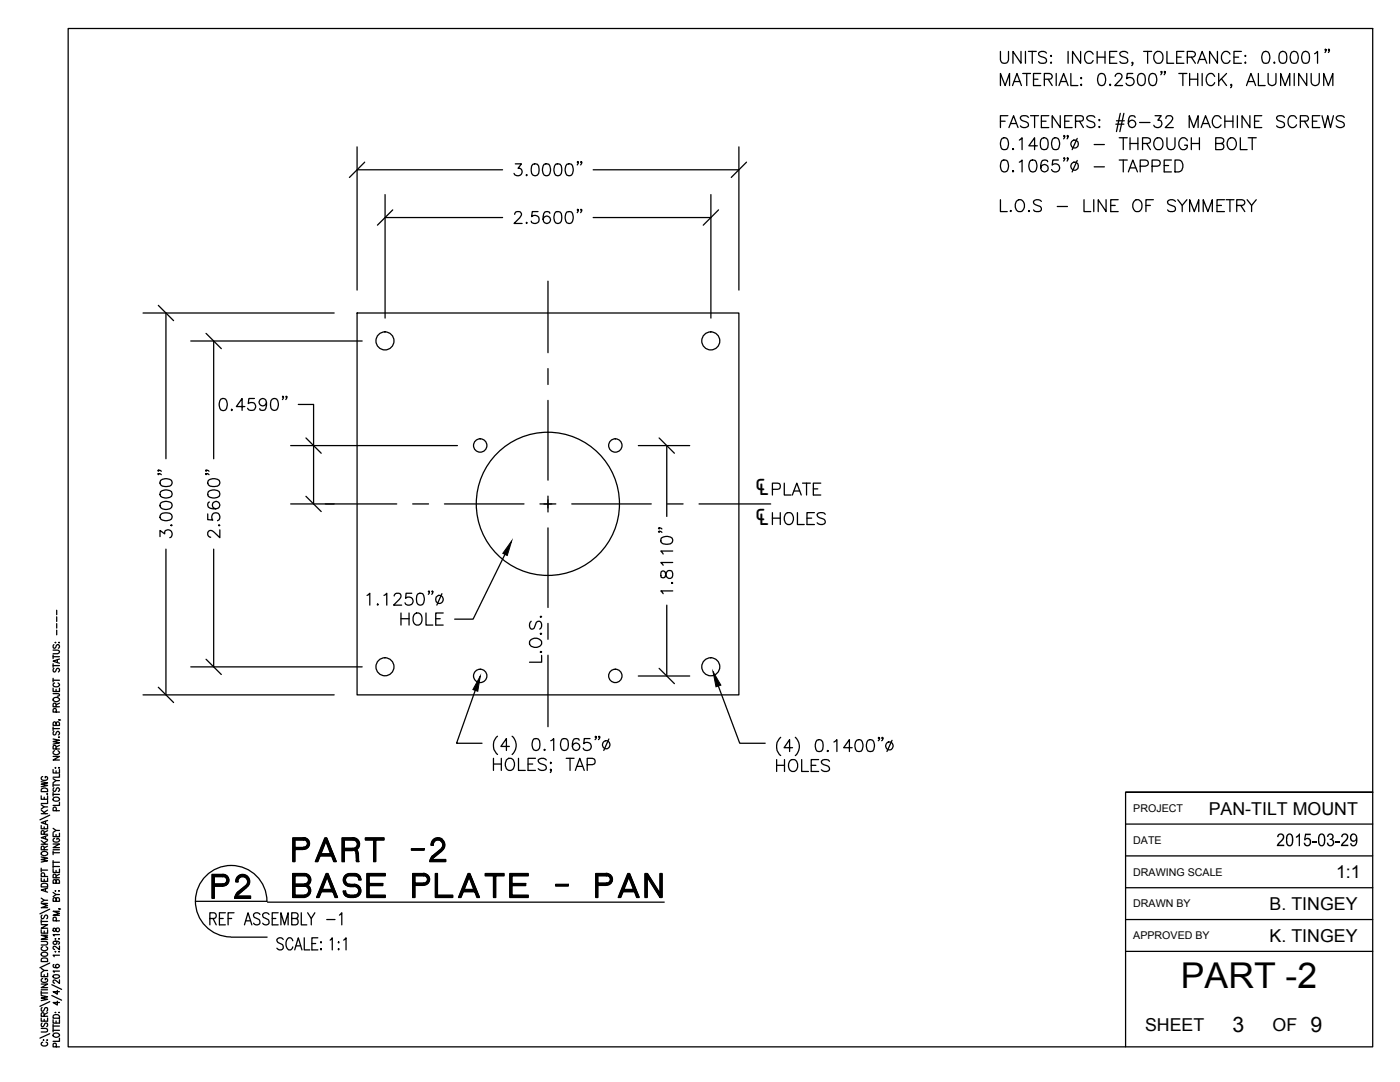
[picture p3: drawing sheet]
<svg xmlns="http://www.w3.org/2000/svg" width="279mm" height="216mm" viewBox="0 0 279 216" stroke-linecap="round" stroke-linejoin="round" font-family="sans-serif">
<defs><g id="words">
<text font-size="7.1" x="235.7" y="197.1">PART -2</text>
<g font-size="5.9">
<text x="150.6" y="98.8">℄</text>
<text x="150.6" y="104.7">℄</text>
</g>
<g font-size="4.3">
<text x="246" y="206">3</text>
<text x="261.5" y="206">9</text>
</g>
<g font-size="3.5">
<text x="241.2" y="162.5">PAN-TILT MOUNT</text>
<text x="266.6" y="175.2">1:1</text>
<text x="253.4" y="181.6">B. TINGEY</text>
<text x="253.4" y="187.9">K. TINGEY</text>
<text x="228.5" y="205.7">SHEET</text>
<text x="254" y="205.7">OF</text>
</g>
<g font-size="2.1">
<text x="226.2" y="162">PROJECT</text>
<text x="226.2" y="168.4">DATE</text>
<text x="226.2" y="174.7">DRAWING SCALE</text>
<text x="226.2" y="181.1">DRAWN BY</text>
<text x="226.2" y="187.4">APPROVED BY</text>
</g>
</g></defs>
<g fill="none" stroke="#000" stroke-width=".25">
<path d="M13.6 5.7h260.4v203.2h-260.4zM199.7 10.3v1.7a.81 .81 0 0 0 .8 .6 .81 .81 0 0 0 .8-.6v-1.7M199.7 17.1v-2.4l.9 2.4 .9-2.4v2.4M202.1 17.1l.9-2.4 .8 2.4M202.4 16.3h1.1M203.8 10.3v2.3l-1.6-2.3v2.3M204.1 14.7h1.6M204.7 10.3v2.3M204.9 14.7v2.4M205.2 10.3h1.6M206 10.3v2.3M206.3 15.8h.9"/>
<path d="M207.7 14.7h-1.4v2.4h1.4M208.4 15.8h1a.59 .59 0 0 0 .6-.7l-.2-.3-.4-.1h-1v2.4M208.8 10.6a.88 .88 0 0 0-.8-.4 .88 .88 0 0 0-.7 .6l.1 .3 .3 .2 .7 .2a.58 .58 0 0 1 .4 .6 .58 .58 0 0 1-.5 .5l-.8-.1-.2-.2M209.2 15.8l.8 1.3M209.6 11.1h.3l-.1 .2zM209.6 12.5l.2-.1 .1 .1zM210.8 14.7v2.4M211.3 17.1l1-2.4 .9 2.4M211.7 16.3h1.1M213.2 10.3v2.3M213.7 14.7v2.4h1.4M215.7 10.3v2.3l-1.6-2.3v2.3"/>
<path d="M215.7 15.6l.1-.1 .1 .1-.1 .1zM215.7 16.9l.1-.1 .1 .1-.1 .2zM218.2 10.8a.87 .87 0 0 0-1-.5 .87 .87 0 0 0-.7 .8 1.06 1.06 0 0 0 .2 1.2 1.06 1.06 0 0 0 1.1 .2l.4-.4M219 10.3v2.3M219 11.4h1.5M219.4 14.8a.75 .75 0 0 1 1.1 .3 1.91 1.91 0 0 1-.2 1.8 .75 .75 0 0 1-1.1-.3 1.94 1.94 0 0 1 .2-1.8zM220.5 10.3v2.3M221.5 11.4h.8M221.5 16.8l.2 .1-.2 .2zM222.6 15.3l.2-.5 .7-.1a.62 .62 0 0 1 .3 .9l-1.3 1.5h1.5M222.9 10.3h-1.4v2.3h1.4M225.1 10.6a.88 .88 0 0 0-.9-.4 .88 .88 0 0 0-.7 .6l.1 .3 .3 .2 .7 .2a.58 .58 0 0 1 .5 .6 .58 .58 0 0 1-.6 .5l-.8-.1-.2-.2"/>
<path d="M226.1 12.5h-.2l.1-.1 .1 .1-.2 .6M226.1 14.7h-1.1l-.2 1a.85 .85 0 0 1 1.3 0 .85 .85 0 0 1-.2 1.3 .85 .85 0 0 1-1.2-.4M227.3 14.8a.77 .77 0 0 1 1.2 .3 2.09 2.09 0 0 1-.3 1.8 .77 .77 0 0 1-1.1-.3 2.14 2.14 0 0 1 .2-1.8zM228.2 10.3h1.6M229 10.3v2.3M229.6 14.8a.75 .75 0 0 1 1.1 .3 1.91 1.91 0 0 1-.2 1.8 .75 .75 0 0 1-1.1-.3 1.94 1.94 0 0 1 .2-1.8zM230.5 10.6a.87 .87 0 0 1 1-.3 .87 .87 0 0 1 .6 .8 1.06 1.06 0 0 1-.2 1.2 1.06 1.06 0 0 1-1.2 .2 1.45 1.45 0 0 1-.2-1.9zM231.9 14.3l-.2 .1v-.1h.2l-.2 .6M232.6 14.3l-.2 .1-.1-.1h.3l-.3 .6M232.9 10.3v2.3h1.3M234.8 11.4h.9M235.3 14.7h1.6"/>
<path d="M236.1 14.7v2.4M236.3 10.3h-1.5v2.3h1.5M237 11.4h1a.65 .65 0 0 0 .6-.7l-.2-.3-.4-.1h-1v2.3M237.4 15.8h1.6M237.4 14.7v2.4M237.8 11.4l.8 1.2M239 12.6l.9-2.3 .9 2.3M239 14.7v2.4M239.4 11.9h1.1M239.9 14.7v2.4M242.4 15.3a.87 .87 0 0 0-1-.6 .87 .87 0 0 0-.7 .9 1.03 1.03 0 0 0 .2 1.1 1.03 1.03 0 0 0 1.2 .2l.3-.4M243 10.3v2.3l-1.6-2.3v2.3"/>
<path d="M243.2 14.7v2.4M243.8 15.7l1 1.4M244.8 14.7l-1.6 1.6M245.5 10.8a.87 .87 0 0 0-1-.5 .87 .87 0 0 0-.7 .8 1.08 1.08 0 0 0 .2 1.2 1.08 1.08 0 0 0 1.1 .2l.4-.4M245.8 16.9l-.1 .2-.1-.2 .1-.1 .1 .1-.2 .6M246.3 11.4h.9M247.7 10.3h-1.4v2.3h1.4M248.4 11.1h.2v.2zM248.4 12.5l.2-.1v.1zM248.8 17.1l.9-2.4 .9 2.4M249.1 16.3h1.1M251.1 14.7v2.4h1.4"/>
<path d="M252.2 10.4a.75 .75 0 0 1 1.1 .3 1.94 1.94 0 0 1-.2 1.8 .83 .83 0 0 1-1.2-.3 1.91 1.91 0 0 1 .3-1.8zM253.1 14.7v1.7a.79 .79 0 0 0 .8 .7 .79 .79 0 0 0 .7-.7v-1.7M254.3 12.4l.1 .1-.1 .1zM255.6 10.4a.77 .77 0 0 1 1.1 .3 2.14 2.14 0 0 1-.2 1.8 .85 .85 0 0 1-1.2-.3 2.09 2.09 0 0 1 .3-1.8zM255.6 17.1v-2.4l.9 2.4 .9-2.4v2.4M257.8 10.4a.75 .75 0 0 1 1.2 .3 1.94 1.94 0 0 1-.2 1.8 .83 .83 0 0 1-1.2-.3 1.91 1.91 0 0 1 .2-1.8zM258.3 14.7v2.4M260.1 10.4a.77 .77 0 0 1 1.2 .3 2.14 2.14 0 0 1-.3 1.8 .8 .8 0 0 1-1.1-.3 1.91 1.91 0 0 1 .2-1.8zM260.8 14.7v2.4l-1.6-2.4v2.4M261.7 14.7v1.7a.81 .81 0 0 0 .8 .7 .81 .81 0 0 0 .8-.7v-1.7M262.4 10.7l.5-.4v2.3M264.2 17.1v-2.4l.9 2.4 .9-2.4v2.4"/>
<path d="M264.6 9.9l-.1 .1-.1-.1 .1-.1 .1 .1-.2 .6M265.3 9.9l-.1 .1-.1-.1 .1-.1 .1 .1-.2 .6M71.3 29.3v28.6M71.3 33.9h29M72.8 32.4l-3.1 3M76.8 38.8v24.7M102.8 32.7h1.3l-.7 .9a.79 .79 0 0 1 .7 1.1 .79 .79 0 0 1-1.3 .2l-.2-.3M105 34.9h.2l-.1 .2zM106.4 32.8a.85 .85 0 0 1 1.1 .3 2.09 2.09 0 0 1-.3 1.8 .77 .77 0 0 1-1.1-.3 2.14 2.14 0 0 1 .3-1.8zM108.6 32.8a.83 .83 0 0 1 1.1 .3 1.91 1.91 0 0 1-.2 1.8 .75 .75 0 0 1-1.1-.3 1.94 1.94 0 0 1 .2-1.8zM110.9 32.8a.85 .85 0 0 1 1.1 .3 2.09 2.09 0 0 1-.2 1.8 .72 .72 0 0 1-1.1-.3 1.94 1.94 0 0 1 .2-1.8zM113.1 32.8a.83 .83 0 0 1 1.2 .3 1.91 1.91 0 0 1-.2 1.8 .77 .77 0 0 1-1.2-.3 1.94 1.94 0 0 1 .2-1.8z"/>
<path d="M115.4 32.4h-.2l.1-.2 .1 .2-.2 .5M116.1 32.4h-.2l.1-.2 .1 .2-.2 .5M118.4 33.9h29.1M141.9 38.8v24.7M147.5 29.3v28.6M149 32.4l-3.1 3M199.7 39.8v2.4h1.3M199.7 24.2h.9M200 27.6a.75 .75 0 0 1 1.1 .4 1.94 1.94 0 0 1-.2 1.8 .83 .83 0 0 1-1.1-.4 1.91 1.91 0 0 1 .2-1.8zM200 32a.83 .83 0 0 1 1.1 .4 1.91 1.91 0 0 1-.2 1.8 .75 .75 0 0 1-1.1-.4 1.94 1.94 0 0 1 .2-1.8zM201.1 23.1h-1.4v2.4M201.4 25.5l.9-2.4 .9 2.4"/>
<path d="M201.7 24.7h1.1M202.2 29.6l.1 .2-.1 .1zM202.2 34.1l.1 .1-.1 .1zM203.4 28l.6-.5v2.4M203.4 32.4l.6-.5v2.4M205.2 23.4a.91 .91 0 0 0-1.6 .2l.5 .5a1.24 1.24 0 0 1 1.1 .7v.3a1.08 1.08 0 0 1-1.6 0M205.7 32a.83 .83 0 0 1 1.1 .4 1.91 1.91 0 0 1-.2 1.8 .75 .75 0 0 1-1.1-.4 1.94 1.94 0 0 1 .2-1.8zM205.7 23.1h1.6M206.5 23.1v2.4M207 29.1h-1.7l1.2-1.6v2.4M207.8 24.2h1M208 27.6a.77 .77 0 0 1 1.1 .4 2.14 2.14 0 0 1-.3 1.8 .85 .85 0 0 1-1.1-.4 2.09 2.09 0 0 1 .3-1.8z"/>
<path d="M209.1 32.3a.71 .71 0 0 0-.7-.4 .71 .71 0 0 0-.6 .5 1.69 1.69 0 0 0 .2 1.8 .74 .74 0 0 0 1.1-.4 .74 .74 0 0 0-.5-1 .74 .74 0 0 0-.9 .7M209.3 23.1h-1.5v2.4h1.5M210.2 27.6a.75 .75 0 0 1 1.1 .4 1.94 1.94 0 0 1-.2 1.8 .83 .83 0 0 1-1.1-.4 1.91 1.91 0 0 1 .2-1.8zM211.2 31.9h-1.1l-.1 1a.85 .85 0 0 1 1.3 0 .85 .85 0 0 1-.2 1.3 .85 .85 0 0 1-1.2-.4M211.6 23.1v2.4l-1.6-2.4v2.4M212.5 27.1l-.1 .2-.1-.2 .1-.1 .1 .1-.2 .6M212.5 31.6h-.2l.1-.1 .1 .1-.2 .5M212.5 24.2h.9M213.2 27.1l-.2 .2v-.2v-.1l.2 .1-.2 .6M213.2 31.6h-.2v-.1l.2 .1-.2 .5M214 23.1h-1.5v2.4h1.5M214.6 24.2l1.4-.1a.59 .59 0 0 0 0-.9l-1.4-.1v2.4"/>
<path d="M215 27.6l-1 2.3M215 32l-1 2.3M215.4 24.2l.8 1.3M216.3 39.8v2.4h1.4M218.3 39.8v2.4M218.4 28.8h2M218.4 33.3h2M218.5 23.4a.92 .92 0 0 0-1.6 .2 1.24 1.24 0 0 0 1.1 .7 .58 .58 0 0 1 .5 .4 .58 .58 0 0 1-.2 .6 1.13 1.13 0 0 1-1.4-.2M219.3 25.3h.2l-.1 .2zM219.4 23.8l.1 .2-.1 .1zM220.7 39.8v2.4l-1.5-2.4v2.4M222.7 24.8h1.6"/>
<path d="M222.8 24.1h1.6M223.2 39.8h-1.5v2.4h1.5M223.4 27.5h1.6M223.4 31.9h1.6M223.6 22.6l-.8 3.7M224.2 27.5v2.4M224.2 31.9v2.4M224.3 22.6l-.8 3.7M225.2 34.3l.9-2.4 .9 2.4M225.5 27.5v2.4M225.5 28.6h1.6M225.5 33.5h1.2"/>
<path d="M226.5 23.4a.68 .68 0 0 0-.6-.3 .68 .68 0 0 0-.6 .4 1.69 1.69 0 0 0 .2 1.8 .74 .74 0 0 0 1.1-.3 .74 .74 0 0 0-.5-1 .74 .74 0 0 0-.9 .7M227.1 27.5v2.4M227.4 24.4h2.1M227.6 33.2h1a.63 .63 0 0 0 .6-.5 .63 .63 0 0 0-.3-.7l-1.3-.1v2.4M228 28.6l1.4-.1a.56 .56 0 0 0 0-.9l-1.4-.1v2.4M228.8 28.6l.8 1.3M229.9 33.2h1.1a.62 .62 0 0 0 .6-.7 .62 .62 0 0 0-.6-.6h-1.1v2.4M230.2 39.8h-1.5v2.4M230.5 23.1h1.2l-.6 .9a.79 .79 0 0 1 .7 1.1 .79 .79 0 0 1-1.3 .2l-.2-.3M230.5 27.8a.87 .87 0 0 1 1-.3 .87 .87 0 0 1 .6 .9 1.04 1.04 0 0 1-.2 1.1 1.04 1.04 0 0 1-1.2 .3 1.45 1.45 0 0 1-.2-2zM232.3 33h.9M232.7 23.6l.1-.3a.81 .81 0 0 1 1-.1 .52 .52 0 0 1 .1 .8l-1.3 1.5h1.6"/>
<path d="M232.9 27.5v1.7a.81 .81 0 0 0 .8 .7 .81 .81 0 0 0 .8-.7v-1.7M233.8 31.9h-1.5v2.4h1.5M234.5 31.9a1.28 1.28 0 0 1 1.4 .6 1.28 1.28 0 0 1 0 1.5l-.6 .3h-.8zM235 39.8l.9 1.2v1.2M236.9 39.8l-1 1.2M237 28.1a.87 .87 0 0 0-1-.6 .87 .87 0 0 0-.7 .9 1.07 1.07 0 0 0 .2 1.1 1.07 1.07 0 0 0 1.1 .3l.3-.3 .1-.5h-.6M237.3 25.5v-2.4l.9 2.4 .9-2.4v2.4M237.8 28.6h1.6M237.8 27.5v2.4M239.4 27.5v2.4M239.7 25.5l.9-2.4 .9 2.4M240 24.7h1.2"/>
<path d="M242.6 28.6l1.4-.1a.56 .56 0 0 0 0-.9l-1.4-.1v2.4h1.1a.61 .61 0 0 0 .6-.7 .61 .61 0 0 0-.6-.6M243.7 23.6a.9 .9 0 0 0-1-.5 .9 .9 0 0 0-.8 .9 1.04 1.04 0 0 0 .3 1.1 1.04 1.04 0 0 0 1.1 .2l.4-.4M244.4 39.8h-1.5v2.4h1.5M244.4 24.2h1.7M244.4 23.1v2.4M244.7 39.8h1.6M245.1 27.8a.89 .89 0 0 1 1.1-.3 .89 .89 0 0 1 .5 .9 1.07 1.07 0 0 1-.2 1.1 1.07 1.07 0 0 1-1.1 .3 1.51 1.51 0 0 1-.3-2zM245.5 39.8v2.4M246.1 23.1v2.4M246.9 23.1v2.4M247.5 27.5v2.4h1.4M248.9 39.8l.9 1.2v1.2"/>
<path d="M249.1 27.5h1.6M249.4 23.1v2.4l-1.5-2.4v2.4M249.9 27.5v2.4M250.4 24.2h.9M250.7 39.8l-.9 1.2M251.8 23.1h-1.4v2.4h1.4M256.3 23.4a.88 .88 0 0 0-.8-.4 .88 .88 0 0 0-.7 .6l.2 .4 .9 .3a.59 .59 0 0 1 .4 .8 1.02 1.02 0 0 1-1.5 0M258.8 23.6a.87 .87 0 0 0-1-.5 .87 .87 0 0 0-.7 .9 1.03 1.03 0 0 0 .2 1.1 1.03 1.03 0 0 0 1.1 .2l.4-.4M259.5 24.2h1.1a.59 .59 0 0 0 .5-.7l-.2-.3-1.4-.1v2.4M260.3 24.2l.8 1.3M261.9 24.2h.9M263.4 23.1h-1.5v2.4h1.5"/>
<path d="M263.8 23.1l.6 2.4 .6-2.4 .5 2.4 .6-2.4M268.3 23.4a.92 .92 0 0 0-1.6 .2 1.24 1.24 0 0 0 1.1 .7 .56 .56 0 0 1 .5 .5 .56 .56 0 0 1-.3 .5 1.08 1.08 0 0 1-1.3-.2M76.8 43.4h23.5M78.4 41.9l-3.1 3M102.7 42.8l.1-.4a.74 .74 0 0 1 1.3 .2l-.4 .8-1.1 1.2h1.6M105 44.5h.2l-.1 .1zM107.4 42.2h-1.2l-.1 1a.84 .84 0 0 1 1.3 0 .84 .84 0 0 1-.2 1.2 .84 .84 0 0 1-1.2-.3M109.4 56.1v14.3M109.7 42.6a.68 .68 0 0 0-.6-.4 .68 .68 0 0 0-.6 .4 1.69 1.69 0 0 0 .2 1.9 .74 .74 0 0 0 1.1-.4 .74 .74 0 0 0-.5-1 .74 .74 0 0 0-.9 .7M110.9 42.3a.85 .85 0 0 1 1.1 .3 2.09 2.09 0 0 1-.2 1.9 .72 .72 0 0 1-1.1-.4 1.94 1.94 0 0 1 .2-1.8zM113.1 42.3a.83 .83 0 0 1 1.2 .3 1.91 1.91 0 0 1-.2 1.9 .77 .77 0 0 1-1.2-.4 1.94 1.94 0 0 1 .2-1.8zM115.4 41.9h-.2l.1-.1 .1 .1-.2 .5"/>
<path d="M116.1 41.9h-.2l.1-.1 .1 .1-.2 .5M118.4 43.4h23.5M143.4 41.9l-3.1 3M201.6 42.1l.1-.1 .1 .1zM202.8 40.2a.89 .89 0 0 1 1-.3 .89 .89 0 0 1 .6 .8 1.08 1.08 0 0 1-.2 1.2 1.08 1.08 0 0 1-1.1 .2 1.51 1.51 0 0 1-.3-1.9zM205.3 42l.2 .1-.2 .1zM207.8 40.2a.88 .88 0 0 0-.8-.4 .88 .88 0 0 0-.7 .6l.2 .3 .9 .4a.58 .58 0 0 1 .4 .4 .58 .58 0 0 1-.2 .6 1.13 1.13 0 0 1-1.3-.2M211 41.2h2M221.7 41h.9M226.3 40.2l.2-.2a.91 .91 0 0 1 1.4 .7 1.06 1.06 0 0 1-.2 1.2 1.06 1.06 0 0 1-1.2 .2 1.45 1.45 0 0 1-.2-1.9zM228.7 41h.9M234.6 40.2a.88 .88 0 0 0-.9-.4 .88 .88 0 0 0-.7 .6l.1 .3 .3 .2 1 .3a.59 .59 0 0 1 0 .9 1.13 1.13 0 0 1-1.4-.2"/>
<path d="M237.4 42.2v-2.4l1 2.4 .8-2.4v2.4M240.1 42.2v-2.4l1 2.4 .8-2.4v2.4M242.9 41h.9M246.8 41h1.1a.65 .65 0 0 0 .5-.7l-.2-.3-.3-.2h-1.1v2.4M247.6 41l.8 1.2M28.5 62.5h38.2M31.6 60.9l3 3.1M33.1 62.5v29M38.1 68h34.2M41.1 66.5l3.1 3.1M42.6 68v23.5M44.1 79.6a.75 .75 0 0 1 1.1 .4 1.94 1.94 0 0 1-.2 1.8 .77 .77 0 0 1-1.1-.3 1.91 1.91 0 0 1 .2-1.9z"/>
<path d="M50.8 79.5h-1.1l-.2 1a.85 .85 0 0 1 1.3 0 .85 .85 0 0 1-.1 1.3 .85 .85 0 0 1-1.3-.3M54.3 79.6a.72 .72 0 0 1 1.1 .4 1.2 1.2 0 0 1-.7 1.9 1.05 1.05 0 0 1-.7-1.4l.1-.5zM56.6 79.2h-.2v-.1l.2 .1-.2 .5M57.2 79.2h-.2l.1-.1 .1 .1-.2 .5M71.3 62.5h76.2v76.2h-76.2zM109.4 73.5v3.2M109.4 79.9v15.9M31.6 94.5l.1 .1-.1 .1v-.2l.6 .2M31.6 93.8l.1 .1-.1 .1v-.2l.6 .2M32.1 98.1a1.85 1.85 0 0 1 2.1 0 .75 .75 0 0 1-.3 1.1 1.91 1.91 0 0 1-1.8-.2l-.2-.3zM32.1 95.9a1.85 1.85 0 0 1 2.1 0 .77 .77 0 0 1-.3 1.1 2.09 2.09 0 0 1-1.8-.3l-.2-.3zM41.1 94.5l.1 .1-.1 .1v-.2l.6 .2"/>
<path d="M41.1 93.8l.1 .1-.1 .1v-.2l.6 .2M41.6 98.1a1.85 1.85 0 0 1 2.1 0 .75 .75 0 0 1-.3 1.1 1.91 1.91 0 0 1-1.8-.2l-.1-.3zM41.6 95.9a1.85 1.85 0 0 1 2.1 0 .77 .77 0 0 1-.3 1.1 2.09 2.09 0 0 1-1.8-.3l-.1-.3zM46.2 81.7l.2 .1-.2 .1zM48.9 81.1h-1.7l1.1-1.6v2.4M53.2 80.3a.74 .74 0 0 1-1 .7 .74 .74 0 0 1-.3-1.2 .74 .74 0 0 1 1.2 .1 2.15 2.15 0 0 1-.3 1.9 .72 .72 0 0 1-1-.3M58 88.9h33.3M59.5 80.7h3.1v19.9M61.1 87.4l3 3M61.1 99l3 3.1M109.4 99v3.2M127.4 88.9h10.2"/>
<path d="M131.5 87.4l3.1 3M133.1 88.9v14.2M154.1 97.6h1.4a.71 .71 0 0 0 0-1.1l-1.4-.1v2.4M156.5 96.4v2.4h1.4M158.1 98.8l.9-2.4 .9 2.4M158.5 98h1.1M160.2 96.4h1.5M161 96.4v2.4M162.3 97.6h.9M163.8 96.4h-1.5v2.4h1.5M31.9 107.1v-1.3l1 .7a.77 .77 0 0 1 .8-.8 .77 .77 0 0 1 .6 1l-.1 .4-.3 .2M32.1 102.7a1.85 1.85 0 0 1 2.1 0 .72 .72 0 0 1-.3 1.1 1.91 1.91 0 0 1-1.8-.2l-.2-.4z"/>
<path d="M32.1 100.4a1.85 1.85 0 0 1 2.1 0 .77 .77 0 0 1-.3 1.1 1.79 1.79 0 0 1-1.8-.2l-.2-.4zM33.1 109.6v29.1M34.2 104.7l.1 .1-.1 .1-.1-.1zM41.5 102.5v1.2l1 .1a.83 .83 0 0 1 0-1.3 .83 .83 0 0 1 1.2 .2 .83 .83 0 0 1-.3 1.2M41.8 100.2a.67 .67 0 0 0-.2 1 1.85 1.85 0 0 0 2.1 0 .74 .74 0 0 0-.3-1.1 .74 .74 0 0 0-1 .5 .74 .74 0 0 0 .7 .9M42.6 109.6v23.5M43.7 104.7l.2 .1-.2 .1-.1-.1zM43.9 105.7v1.6l-1.2-1.1a.74 .74 0 0 0-1.1-.1l-.1 .6 .2 .4 .4 .1M58 100.6h21.2M73.3 118.8l.5-.4v2.3M76.6 118.8l.6-.4v2.3M78.7 118.9l.1-.3a.81 .81 0 0 1 1-.1 .6 .6 0 0 1 .1 .8l-1.4 1.4h1.7"/>
<path d="M82.2 118.4h-1.2v1a.85 .85 0 0 1 1.2 0 .85 .85 0 0 1-.1 1.3 .85 .85 0 0 1-1.3-.4M82.4 100.6h3.1M83.5 118.5a.8 .8 0 0 1 1.1 .3 1.91 1.91 0 0 1-.3 1.8 .77 .77 0 0 1-1.1-.3 2.14 2.14 0 0 1 .3-1.8zM85.7 118h-.2l.1-.1 .1 .1-.2 .6M86.4 118h-.2l.1-.1 .1 .1-.2 .6M88.2 118.5l-1 2.2M88.7 100.6h15.9M100.8 110.6l-6.4 12.9h-3.7M107.8 100.6h3.1M109.4 105.3v15.9M114.1 100.6h15.9M131.5 106v.2l-.1-.1 .1-.1 .6 .2"/>
<path d="M131.5 105.3v.3l-.1-.2 .1-.1 .6 .3M132 114.1v1.1a.51 .51 0 0 0 .8-.3 1.01 1.01 0 0 1 1-1.1 .81 .81 0 0 1 .5 1 .81 .81 0 0 1-.9 .6 1.43 1.43 0 0 1-.7-1.3l-.3-.2zM132 107.4a1.86 1.86 0 0 1 2.1 0 .77 .77 0 0 1-.3 1.1 2.14 2.14 0 0 1-1.8-.2zM133.2 100.6h3.1M134.1 116.2l.2 .1-.2 .1zM134.3 117.9h-2.4l.4 .6M134.3 112.2h-2.4l.4 .6M134.3 110h-2.4l.4 .5M139.5 100.6h14.3M154.1 102.3v2.4M154.1 103.4h1.6M155.7 102.3v2.4"/>
<path d="M156.7 102.6a.89 .89 0 0 1 1-.3 .89 .89 0 0 1 .6 .9 1.03 1.03 0 0 1-.2 1.1 1.03 1.03 0 0 1-1.1 .2 1.47 1.47 0 0 1-.3-1.9zM159.1 102.3v2.4h1.4M161.1 103.4h.9M162.5 102.3h-1.4v2.4h1.4M164.7 102.6a.92 .92 0 0 0-1.6 .2 1.24 1.24 0 0 0 1.1 .7 .58 .58 0 0 1 .5 .4 .58 .58 0 0 1-.2 .6 1.13 1.13 0 0 1-1.4-.2M10.6 138.4h1.1l.2 .3-.5 .2M10.6 137.3v.7h1.3v-.7M10.6 129.7h.9l.4 .3-.1 .3-.3 .1h-.9M10.6 130.7v.7M10.6 132.4v.8M10.6 135.4v.7M10.6 135.7h1.3"/>
<path d="M10.6 132.8h1.3M10.6 131h1.3M10.6 139.4a.72 .72 0 0 1 1.3 .3 .67 .67 0 0 1-.7 .3 .67 .67 0 0 1-.6-.5zM10.8 133.4l-.2 .2 .2 .5 .2-.1 .4-.6a.32 .32 0 0 1 .5 .2l-.2 .5M10.8 128.6l-.2 .3 .2 .4h.3l.3-.6a.37 .37 0 0 1 .5 .2 .37 .37 0 0 1-.2 .4M10.9 136.3a.39 .39 0 0 0-.3 .5 .39 .39 0 0 0 .5 .2h.3a.4 .4 0 0 0 .5-.2 .4 .4 0 0 0-.3-.5M11.1 128.2v.1zM11.2 137.6v.4M11.3 121.8v.9M11.3 123.1v.9M11.3 124.4v.9M11.3 125.7v1"/>
<path d="M11.4 131.7v.5M11.7 128.2h.2zM11.9 131.5l-1.3 .4 1.3 .4M28.5 138.7h38.2M31.6 137.1l3 3.1M38.1 133.1h34.2M41.1 131.5l3.1 3.1M75.3 120.6h.2l-.1 .1zM80 122.3v2.4M80 123.5h1.6M81.6 122.3v2.4M82.6 122.7a.87 .87 0 0 1 1.1-.3 .87 .87 0 0 1 .5 .8 1.03 1.03 0 0 1-.2 1.2 1.03 1.03 0 0 1-1.1 .2 1.58 1.58 0 0 1-.3-1.9z"/>
<path d="M85 122.3v2.4h1.4M87 123.5h.9M88.4 122.3h-1.4v2.4h1.4M94.8 137.8l-3.7 10.5h5.1M105.8 127.8a1.4 1.4 0 0 1 2.3 .2 1.16 1.16 0 0 1-.6 1.1 1.16 1.16 0 0 1-1.2-.1 .81 .81 0 0 1-.5-1.2zM106 124a.87 .87 0 0 0-.4 .8 .87 .87 0 0 0 .7 .7l.3-.2 .3-.9a.58 .58 0 0 1 .5-.4 .58 .58 0 0 1 .6 .2 1 1 0 0 1-.3 1.3M108 130l.1 .1-.1 .1-.2-.1zM108 126.3l.1 .2-.1 .1-.2-.1zM108 123l.1 .1-.1 .1-.2-.1zM108.1 130.8v1.3h-2.4M109.4 124.4v3.2M109.4 130.7v14.3"/>
<path d="M127.4 134.9h10.2M131.5 133.4l3.1 3M133.1 120.7v14.2M143.4 136.9l4.2 11.4h5.1M8.2 158.8v.7h1.3v-.7M8.2 156l1.3 .2-1.3 .3 1.3 .2-1.3 .3M8.3 157.5a.7 .7 0 0 1 .8-.2 .7 .7 0 0 1 .4 .7h-1.3zM8.5 155a.39 .39 0 0 0-.3 .4 .39 .39 0 0 0 .5 .3h.3a.39 .39 0 0 0 .5-.4 .39 .39 0 0 0-.5-.3v.2M8.8 159.1v.4M9.4 158.4h.1zM9.5 159.7v.6h-1.3M10.6 153.6v.6h1.3v-.6"/>
<path d="M10.6 150.9h1.3l-1.3 .8h1.3M10.6 147.5l1.3 .2-1.3 .3 1.3 .2-1.3 .3M10.6 145v.8M10.6 156.3v.7M10.6 158.1v.7M10.6 158.5h1.3M10.6 156.6h1.3M10.6 155.4l.6 .4M10.6 145.4h1.3M10.8 159.1a.68 .68 0 0 1 1.1 .5 .81 .81 0 0 1-1.3 0zM10.8 157.2l-.2 .3 .2 .4 .3-.1 .3-.6a.37 .37 0 0 1 .5 .2 .37 .37 0 0 1-.2 .5M10.8 145.9l-.2 .3 .2 .5 .2-.1 .2-.5 .5-.2a.4 .4 0 0 1 .2 .4 .4 .4 0 0 1-.2 .4"/>
<path d="M10.9 149.8a.41 .41 0 0 0-.3 .5 .41 .41 0 0 0 .5 .3h.3a.42 .42 0 0 0 .5-.3 .42 .42 0 0 0-.3-.5M11.1 153.1v.2zM11.2 149.5l-.1-.7h-.5v.7h1.3M11.2 144.3l.2-.3 .3 .1 .2 .2v.5h-1.3v-.6l.2-.2 .3 .2 .1 .6M11.2 141l-.1-.6h-.5v.6h1.3M11.2 153.8v.4M11.2 142.1l-.1-.7h-.3l-.2 .1v.6h1.3M11.7 147.1h.2zM11.8 153.1v.2zM11.8 143.6l.3 .1M11.9 155.8h-.7l-.6 .4M11.9 154.5v.6h-1.3"/>
<path d="M11.9 148.7l-.7 .4M11.9 140.3l-.7 .3M98.5 151.3v2.4M98.5 152.5h1.5M99.3 146.9a2.44 2.44 0 0 0 0 3.7M100 151.3v2.4M101.1 151.7a.89 .89 0 0 1 1-.4 .89 .89 0 0 1 .6 .9 1.03 1.03 0 0 1-.2 1.2 1.03 1.03 0 0 1-1.2 .2 1.51 1.51 0 0 1-.2-1.9zM101.7 148.9h-1.7l1.1-1.5v2.3M102.2 146.9a2.44 2.44 0 0 1 0 3.7M103.5 151.3v2.4h1.3M105.4 152.5h.9M106.5 147.5a.85 .85 0 0 1 1.2 .3 2.09 2.09 0 0 1-.3 1.8 .72 .72 0 0 1-1.1-.3 1.94 1.94 0 0 1 .2-1.8z"/>
<path d="M106.9 151.3h-1.5v2.4h1.5M108.6 149.6h.2l-.1 .1zM109 151.7a1.06 1.06 0 0 0-1.6 0v.2a1.24 1.24 0 0 0 1.2 .7 .58 .58 0 0 1 .4 .4 .58 .58 0 0 1-.2 .6 1.13 1.13 0 0 1-1.4-.2M109.9 147.8l.6-.4v2.3M109.9 152.1l.1 .1-.1 .2zM110 153.6l-.1 .1-.1-.1 .1-.1 .1 .1-.2 .5M112.2 147.5a.85 .85 0 0 1 1.1 .3 2.09 2.09 0 0 1-.2 1.8 .72 .72 0 0 1-1.1-.3 1.94 1.94 0 0 1 .2-1.8zM113 151.3h1.6M113.8 151.3v2.4M114.8 153.7l.9-2.4 .9 2.4M115.2 152.9h1.1M115.6 147.7a.67 .67 0 0 0-.7-.3 .67 .67 0 0 0-.5 .4 1.69 1.69 0 0 0 .2 1.8 .74 .74 0 0 0 1.1-.3 .74 .74 0 0 0-.6-1 .74 .74 0 0 0-.9 .6"/>
<path d="M117.2 152.6l1.3-.1a.65 .65 0 0 0 .3-.7 .65 .65 0 0 0-.6-.5h-1v2.4M117.7 147.4h-1.1l-.1 1a.85 .85 0 0 1 1.3 0 .85 .85 0 0 1-.2 1.3 .85 .85 0 0 1-1.2-.4M119 147h-.2l.1-.1 .1 .1-.2 .6M119.7 147h-.3l.2-.1 .1 .1-.3 .6M121.5 147.5l-1 2.2M155 151.6v2.3M155 152.7h1.6M155.8 147.1a2.44 2.44 0 0 0 0 3.7M156.6 151.6v2.3M157.6 151.9a.89 .89 0 0 1 1-.3 .89 .89 0 0 1 .6 .9 1.09 1.09 0 0 1-1.2 1.4 1.4 1.4 0 0 1-.4-2zM158.2 149.2h-1.7l1.1-1.6v2.4M158.7 147.1a2.44 2.44 0 0 1 0 3.7"/>
<path d="M160 151.6v2.3h1.3M161.9 152.7h.9M163 147.7a.77 .77 0 0 1 1.2 .4 2.14 2.14 0 0 1-.3 1.8 .8 .8 0 0 1-1.1-.4 1.91 1.91 0 0 1 .2-1.8zM163.4 151.6h-1.5v2.3h1.5M165.1 149.9l.1-.2 .1 .2zM165.5 151.9a.92 .92 0 0 0-1.6 .2 1.24 1.24 0 0 0 1.2 .7 .61 .61 0 0 1 .2 1 1.13 1.13 0 0 1-1.4-.2M166.4 148.1l.6-.5v2.4M170.1 149.2h-1.7l1.1-1.6v2.4M171 147.7a.72 .72 0 0 1 1.1 .4 1.94 1.94 0 0 1-.2 1.8 .85 .85 0 0 1-1.2-.4 1.79 1.79 0 0 1 .3-1.8zM173.2 147.7a.77 .77 0 0 1 1.2 .4 1.94 1.94 0 0 1-.2 1.8 .83 .83 0 0 1-1.2-.4 1.91 1.91 0 0 1 .2-1.8zM175.5 147.2l-.1 .2-.1-.2 .1-.1 .1 .1-.2 .6M176.2 147.2l-.1 .2-.1-.2 .1-.1 .1 .1-.2 .6"/>
<path d="M178 147.7l-1 2.3M224.6 158.1h49.4h-49.4v50.8M8.2 175.2v.7h1.3v-.7M8.2 171l1.3 .3-1.3 .2 1.3 .3-1.3 .2M8.2 164.7v.7h1.3v-.7M8.2 173.2v.8M8.2 179.2l.6 .4M8.2 173.6h1.3M8.2 168.5h1.3M8.2 167.7l.9 .8M8.2 162.4h1.3M8.2 161.6l.9 .8"/>
<path d="M8.2 160.6l.6 .4M8.3 176.4a.83 .83 0 0 1 1.2 .2v.4h-1.3zM8.3 170.1a.65 .65 0 0 1 .7-.3 .65 .65 0 0 1 .5 .7 .7 .7 0 0 1-.8 .3 .7 .7 0 0 1-.5-.6zM8.8 169.6v-.7h-.5l-.1 .7h1.3M8.8 166.5v-.7h-.5l-.1 .7h1.3M8.8 165v.4M8.8 175.4v.5M8.9 174.9l-.1-.6h-.5l-.1 .6h1.3M9.1 163.9v.5M9.1 166.9v.5M9.1 177.3v.6M9.5 179.6h-.7l-.6 .4"/>
<path d="M9.5 177.2l-1.3 .4 1.3 .4M9.5 166.7l-1.3 .4 1.3 .4M9.5 163.7l-1.3 .4 1.3 .5M9.5 161h-.7l-.6 .4M9.5 168.8l-.7 .4M9.5 167.7l-.7 .5M9.5 165.7l-.7 .4M9.5 161.6l-.7 .5M9.9 162.7l-1.9 .9M10.6 173.4v.7h1.3v-.7M10.6 168.4h1.3l-1.3 .7h1.3M10.6 166.3v.6h1.3v-.6"/>
<path d="M10.6 169.8v.7M10.6 171.7v.7M10.6 172.5v.7M10.6 178.1l.6 .4M10.6 172.9h1.3M10.6 172.1h1.3M10.6 170.2h1.3M10.6 169.6h1.3M10.6 165.3l.6 .4M10.9 167.3a.39 .39 0 0 0-.3 .4 .39 .39 0 0 0 .5 .3h.3a.4 .4 0 0 0 .5-.3 .4 .4 0 0 0-.5-.4v.2M11 177.8h.1M11.2 179.4l.2-.3 .3 .1 .2 .2v.4h-1.3v-.6h.5l.1 .6"/>
<path d="M11.2 175.8l.2-.3 .3 .1 .2 .2v.4h-1.3v-.6h.5l.1 .6M11.2 175.1l-.1-.6h-.5v.6h1.3M11.2 166.5v.4M11.2 173.7v.4M11.2 161.8l-.1-.7h-.3l-.2 .1v.6h1.3M11.7 177.8h.2zM11.9 178.5h-.7l-.6 .4M11.9 165.7h-.7l-.6 .4M11.9 160.1v.6h-1.3M11.9 174.4l-.7 .4M39 179.8h14.3M44.4 174.5a1.12 1.12 0 0 1 1.2 1.1 1.12 1.12 0 0 1-1.2 1.1"/>
<path d="M44.4 176.8a1.16 1.16 0 0 0 1.3-1.2 1.16 1.16 0 0 0-1.3-1.1h-2.1v4.8h.5v-2.5h1.6M44.4 176.7h-1.8v2.4h-.2v-4.5h2h-2v4.6h.3v-2.4h1.7M44.5 174.8a.87 .87 0 0 1 .9 .8 .87 .87 0 0 1-.9 .9M44.5 174.9h-1.8v1.6h1.8M44.5 176.5a.91 .91 0 0 0 .9-.9 .91 .91 0 0 0-.9-.9h-1.9v1.9h1.9M44.6 174.9h-1.8v1.5h1.7a.76 .76 0 0 0 .8-.7 .76 .76 0 0 0-.7-.8 .78 .78 0 0 1 .7 .8 .78 .78 0 0 1-.8 .7M44.6 174.8h-2v1.7h1.9M44.7 174.6h-.3M44.7 174.6a1.04 1.04 0 0 1 .9 1.2 1.04 1.04 0 0 1-1.2 .9M44.7 174.6a.99 .99 0 0 1 .8 1.2 .99 .99 0 0 1-1.1 .8h-1.8l-.1 2.4v-4.3h2.2M47 175.9a1.4 1.4 0 0 1 2.1-1.2 1.4 1.4 0 0 1 0 2.4l-1.4 1.3M47.1 176h.4"/>
<path d="M47.1 179h2.7h-2.7M47.2 175.8a1.27 1.27 0 0 1 1.9-1 1.27 1.27 0 0 1 0 2.2M47.2 175.8h.2M47.3 175.7a1.14 1.14 0 0 1 1.6-.8 1.14 1.14 0 0 1 .4 1.8M47.3 175.8a1.1 1.1 0 0 1 1.6-.9 1.1 1.1 0 0 1 .3 1.7M47.4 178l-.6 1.2M47.4 178.8h2.6v.5h-3.2M47.4 178.1l-.5 1M47.6 178.3l-.4 .6h2.7v.2h-2.9M47.7 178.3l-.3 .5M49 175.1a.95 .95 0 0 0-1 0 .95 .95 0 0 0-.5 .8M49 175.1a.99 .99 0 0 1 .2 1.5"/>
<path d="M49 175a.99 .99 0 0 0-1 0 .99 .99 0 0 0-.6 .9h-.3M49 175.1a1.04 1.04 0 0 1 .2 1.5l-2 1.7-.3 .9h3v-.3h-2.6l.3-.6 1.5-1.2M49.1 174.9a1.16 1.16 0 0 0-1.8 .8M49.1 174.9a1.25 1.25 0 0 1 0 2.1l-1.6 1.2-.4 .8M49.1 177l-1.5 1.3M49.2 174.8a1.33 1.33 0 0 0-2.1 1.1M49.2 176.6l-1.8 1.4M49.2 174.8a1.38 1.38 0 0 1-.1 2.3M49.3 176.7l-1.8 1.5-.4 .8M53.3 179.8a7.1 7.1 0 0 0-7.1-7.1 7.1 7.1 0 0 0-7.2 7.1 7.1 7.1 0 0 0 7 7.2M58.4 174.3v4.8h2.4M58.5 176.8v2.2h2.3"/>
<path d="M58.5 176.8h2.3M58.6 176.8v2.2h2.2M58.6 176.8v2.1h2.2a1.17 1.17 0 0 0 1.1-1.2 1.17 1.17 0 0 0-1.1-1.2 1.18 1.18 0 0 1 1.1 1.2 1.18 1.18 0 0 1-1.1 1.2M58.7 176.8v2h2.1M58.7 176.8v1.9h2.1M58.8 176.8v1.9h2M60.5 167.2a1.12 1.12 0 0 1 1.2 1.1 1.12 1.12 0 0 1-1.2 1.1M60.5 167.2a1.16 1.16 0 0 1 1.3 1.1 1.16 1.16 0 0 1-1.3 1.2M60.5 167.3a1.04 1.04 0 0 1 1.2 1 1.04 1.04 0 0 1-1.2 1M60.5 167.3h-1.9v4.5h.1v-2.4h1.8M60.5 167.2h-2v4.7h.3v-2.4h1.7M60.5 167.2h-2.1v4.7h.5v-2.4h1.6"/>
<path d="M60.5 167.4h-1.9v4.4l.1-2.5h1.8M60.5 167.5a.78 .78 0 0 1 .9 .8 .78 .78 0 0 1-.8 .8h-1.7v-1.5M60.6 169a.74 .74 0 0 0 .8-.7 .74 .74 0 0 0-.8-.7h-1.8v1.5h1.8M60.6 169.2a.87 .87 0 0 0 .9-.9 .87 .87 0 0 0-.9-.9h-1.9v1.9h1.9M60.6 167.4a.91 .91 0 0 1 .9 .9 .91 .91 0 0 1-.9 .9h-1.9v-1.7h1.9M60.7 167.4h-.2M60.7 167.3a.99 .99 0 0 1 .9 1.1 .99 .99 0 0 1-1.1 .9M60.7 176.8a.95 .95 0 0 1 1 .9 .95 .95 0 0 1-1 1M60.7 176.7a1.04 1.04 0 0 1 1 1 1.04 1.04 0 0 1-1 1M60.8 176.6a1.08 1.08 0 0 1 1 1.1 1.08 1.08 0 0 1-1 1.1M60.8 176.4a1.29 1.29 0 0 1 1.2 1.3 1.29 1.29 0 0 1-1.2 1.3M60.8 174.4a1.14 1.14 0 0 1 1.1 1.2 1.14 1.14 0 0 1-1.1 1.1 1.17 1.17 0 0 0 1.1-1.2 1.17 1.17 0 0 0-1.1-1.1 1.21 1.21 0 0 1 1.2 1.2 1.21 1.21 0 0 1-1.2 1.2 .91 .91 0 0 1 .8 .9 .91 .91 0 0 1-.8 .9h-1.9v-1.8"/>
<path d="M60.8 174.5a1.04 1.04 0 0 1 .9 1 1.04 1.04 0 0 1-.9 1.1M60.8 176.8a1.23 1.23 0 0 0 1.1-1.3 1.23 1.23 0 0 0-1.1-1.2 1.25 1.25 0 0 1 1.2 .9 1.25 1.25 0 0 1-.6 1.4 1.34 1.34 0 0 1 .5 1.5 1.34 1.34 0 0 1-1.2 .9M60.8 174.7a.83 .83 0 0 1 .8 .8 .83 .83 0 0 1-.8 .9M60.8 176.5a.93 .93 0 0 0 .9-1 .93 .93 0 0 0-.9-.9 .95 .95 0 0 1 .9 .9 .95 .95 0 0 1-.9 1M60.8 174.5a1.08 1.08 0 0 1 1 1 1.08 1.08 0 0 1-1 1.1M60.8 174.3h-2.4v4.8M60.8 174.8h-1.9v1.6h1.9M60.8 174.4h-2.3v2.4M60.8 174.4h-2.2v2.3h2.2M60.8 174.5h-2.2v2.2h2.2M60.8 174.6h-2.1v2h2.1M60.8 174.6h-2.1v1.9h2.1"/>
<path d="M60.8 174.7h-2v1.8h2M64.8 167.2h.4l1.9 4.7h-.5l-.4-1.1h-2.3l-.5 1.1h-.5zM64.9 167.2h.3l1.9 4.7h-.4l-.5-1.2h-2.4l-.4 1.2h-.4zM64.9 167.3h.3l1.7 4.5h-.2l-.4-1.1h-2.5l-.5 1.1h-.2zM65 167.4h.1l1.8 4.4h-.2l-.4-1.2h-2.5l-.5 1.2h-.1zM65 167.4l1.3 3.1h-2.5zM65 167.6l1.2 2.9h-2.3zM65 167.7l1.1 2.7h-2.2zM65 167.9l1 2.5h-1.9zM65.1 174.3h.4l1.9 4.8h-.5l-.5-1.2h-2.3l-.4 1.2h-.5zM65.2 174.4h.2l1.9 4.6h-.4l-.4-1.1h-2.4l-.5 1.1h-.3zM65.2 174.4h.2l1.8 4.6h-.2l-.4-1.2h-2.6l-.4 1.2h-.2z"/>
<path d="M65.2 174.5h.1l1.8 4.4h-.1l-.4-1.2h-2.6l-.4 1.2h-.2zM65.3 174.5l1.3 3.2h-2.6zM65.3 174.7l1.1 2.9h-2.3zM65.3 174.9l1.1 2.7h-2.2zM65.3 175l.9 2.5h-1.9zM68.5 177.8h.5M68.5 177.8a1.21 1.21 0 0 0 1.2 1.2M68.6 177.8a1.16 1.16 0 0 0 1.1 1.2M68.6 167.5h1.8a.95 .95 0 0 1 1 .9 .95 .95 0 0 1-1 1h-1.8zM68.6 177.9h.3M68.8 177.9a.91 .91 0 0 0 .9 .8 .88 .88 0 0 1-1-.7 .91 .91 0 0 0 1 .9M68.8 177.9h-.2a1.08 1.08 0 0 0 1.1 1"/>
<path d="M68.9 177.8a.83 .83 0 0 0 .8 .9M69 177.8l.2 .5 .5 .3M69.7 179.1h1M69.7 179h1M69.7 178.7h1.1M69.7 178.7h1M69.7 178.8h1M69.8 176.7h1M69.8 176.4h.1M69.8 174.6a1.04 1.04 0 0 0-1 1 1.04 1.04 0 0 0 1 1M69.8 174.5a1.12 1.12 0 0 0-1.1 1.1 1.12 1.12 0 0 0 1.1 1.1M69.8 174.6a.99 .99 0 0 0-1 1 .99 .99 0 0 0 1 1"/>
<path d="M69.8 174.7a.87 .87 0 0 0-.9 .9 .87 .87 0 0 0 .9 .9M69.9 176.5a1.53 1.53 0 0 1 2 1.7 1.29 1.29 0 0 1-1.2 .8M69.9 176.6a1.47 1.47 0 0 1 2 1.2 1.16 1.16 0 0 1-1.2 1.1M69.9 176.7h.8a1.04 1.04 0 0 1 1.1 1.1 1.04 1.04 0 0 1-1.1 1M69.9 174.6h1M69.9 174.5h1M69.9 174.4h1M69.9 174.8h1M69.9 174.3h1M69.9 176.9h.8M70.3 167.2h.2M70.3 169.7l.5 .1 .2 .5"/>
<path d="M70.3 169.5l.7 .2 .2 .5-.1-.4-.4-.2-2.2-.1v2.3v-4.4h1.9a1.09 1.09 0 0 1 1.2 .9 1.09 1.09 0 0 1-.9 1.2M70.4 167.1a1.29 1.29 0 0 1 1.3 .9 1.29 1.29 0 0 1-.5 1.5M70.4 167.6a.85 .85 0 0 1 .9 .8 .85 .85 0 0 1-.9 .9M70.4 167.5a.91 .91 0 0 1 1 .9 .91 .91 0 0 1-1 .9h-1.8v-1.7h1.8M70.4 167.2h-2.1v4.7h.4v-2.2h1.7M70.4 167.6h-1.7v1.7h1.7M70.4 167.3a1.14 1.14 0 0 1 1.2 .9 1.14 1.14 0 0 1-.7 1.3M70.4 167.4a1.04 1.04 0 0 1 1.1 1 1.04 1.04 0 0 1-1.1 1.1h-1.9v-2.1h1.9M70.5 167.3h-2.1v4.5h.2v-2.2h1.8M70.7 169.4a.83 .83 0 0 1 .6 .9l.1 1.4M70.7 176.9a.87 .87 0 0 1 .9 .9 .87 .87 0 0 1-.9 .8h-1M70.7 176.8a.91 .91 0 0 1 .9 1 .91 .91 0 0 1-.9 .9"/>
<path d="M70.8 176.8h-1a1.23 1.23 0 0 1-1.3-1.2 1.23 1.23 0 0 1 1.3-1.3 1.27 1.27 0 0 0-1.3 1.3 1.27 1.27 0 0 0 1.3 1.3M70.8 176.6a1.12 1.12 0 0 1 1.1 1.2 1.12 1.12 0 0 1-1.2 1.1h-1M70.8 176.8a.99 .99 0 0 1 .9 1 .99 .99 0 0 1-1 .9M70.8 174.4a1.08 1.08 0 0 1 1.1 1M70.8 174.7a.83 .83 0 0 1 .8 .8M70.8 174.3a1.21 1.21 0 0 1 1.2 1.3h-.4M70.8 174.3a1.16 1.16 0 0 1 1.2 1.2M70.9 174.5a1.04 1.04 0 0 1 1 .9M70.9 174.8l.5 .2 .2 .6M70.9 174.7h-1.1a.93 .93 0 0 0-.9 .9 .93 .93 0 0 0 .9 .9h.9a1.23 1.23 0 0 1 1.3 1.3 1.23 1.23 0 0 1-1.3 1.2M70.9 174.4a1.9 1.9 0 0 0-2 .5 1.16 1.16 0 0 0-.1 1.2 1.16 1.16 0 0 0 1 .7M70.9 169.5l.2 .2 .2 .6"/>
<path d="M71 169.5l.3 .5 .1 1.8h-.1l-.1-1.5M71 169.5a1.21 1.21 0 0 0 .7-1.4 1.21 1.21 0 0 0-1.3-.9h-2.1v4.7h.3v-2.3h2.1l.3 .3 .1 .4M71 170.3l.1 1.5M71.1 171.7l.1 .2M71.1 170.3l.1 1.4M71.1 171.7l.1 .1M71.2 169.5l.3 .7M71.3 170.3v1.4M71.3 171.7h.1M71.4 170.3l.2 1.6M71.4 171.6v.2M71.5 170.3l.1 1.6h-.4"/>
<path d="M71.5 171.8l-.2 .1M71.7 175.5h.3M71.8 175.4a.95 .95 0 0 0-.9-.8 .99 .99 0 0 1 .9 .8h.1M72.9 167.2h3.7v.4h-1.6v4.3h-.4v-4.3h-1.7zM73 167.2h3.6v.4h-1.7v4.3h-.3v-4.3h-1.6zM73 167.3h3.5v.2h-1.6v4.3h-.2v-4.3h-1.7zM73.1 167.4h3.4h-1.7v4.4l-.1-4.4zM73.2 174.3h3.7v.5h-3.2v1.5h2.7v.4h-2.7v1.9h3.2v.5h-3.7zM73.3 174.4h3.5v.3h-3.2v1.6h2.7v.4h-2.7v2h3.2v.3h-3.5zM73.3 174.4h3.5v.2h-3.3v1.8h2.8v.2h-2.8v2.1h3.3v.3h-3.5zM73.4 174.5h3.3l-3.2 .1v1.9h2.7h-2.7v2.3l3.2 .1h-3.3zM82.1 169.3h2.5v.3h-2.5z"/>
<path d="M82.2 169.4h2.4v.2h-2.4zM82.2 169.5h2.3zM84.5 176.5a1.04 1.04 0 0 0 1.1-1 1.04 1.04 0 0 0-1.1-1.1h-2v4.6h.2v-2.5h1.8M84.5 174.5a.99 .99 0 0 1 1.1 1 .99 .99 0 0 1-1.2 1M84.5 174.5h-1.9v4.4v-2.4h1.9M84.5 174.7h-1.8v1.6h1.8M84.6 174.8h-1.8v1.4h1.7M84.6 174.7a.78 .78 0 0 1 .8 .8 .78 .78 0 0 1-.9 .7M84.6 174.6h-2v1.8h1.9M84.6 174.6a.91 .91 0 0 1 .9 .9 .91 .91 0 0 1-1 .9M84.6 174.6a.87 .87 0 0 1 .8 .9 .87 .87 0 0 1-.9 .8h-1.8v-1.7h1.9M84.6 174.7a.74 .74 0 0 1 .7 .8 .74 .74 0 0 1-.8 .7"/>
<path d="M84.7 174.3a1.16 1.16 0 0 1 1 1.3 1.16 1.16 0 0 1-1.3 1M84.7 174.4a1.12 1.12 0 0 1 1 1.2 1.12 1.12 0 0 1-1.3 1h-1.7v2.4h-.3v-4.6h2.1M84.7 174.3h-.3M84.7 174.3h-2.3v4.8h.4v-2.4h1.7M86 168.6h.5M86.1 168.5a1.38 1.38 0 0 1 2.1-1.1 1.38 1.38 0 0 1-.1 2.4M86.1 171.7l2.7 .1h-2.8M86.1 168.6h.3M86.2 168.5h.1M86.3 168.4a1.14 1.14 0 0 1 1.7-.8 1.08 1.08 0 0 0-1.7 .9M86.3 170.7l-.3 .6-.2 .6h3.2v-.4h-2.6M86.4 168.5h-.2a1.25 1.25 0 0 1 1.9-1 1.25 1.25 0 0 1-.1 2.2"/>
<path d="M86.4 170.9l-.3 .7M86.5 170.8l-.5 .9M86.5 171l-.3 .6h2.6v.2h-2.9M86.6 171l-.3 .5h2.6v.4h-3M86.6 171l-.3 .5M86.9 174.3h.4v4.3h3.1v.5h-3.5zM86.9 174.4h.4v4.3h3v.3h-3.4zM87 174.4h.2v4.3h3v.3h-3.2zM87.1 174.5v4.3l3.1 .1h-3.1zM87.9 167.8a.99 .99 0 0 1 .2 1.5M87.9 167.8a.95 .95 0 0 0-1-.1 .95 .95 0 0 0-.4 .9M88 167.6a1.13 1.13 0 0 1 .2 1.7 1.04 1.04 0 0 0-.2-1.6"/>
<path d="M88 167.7a.99 .99 0 0 0-1-.1 .99 .99 0 0 0-.6 .9M88 167.7a1.16 1.16 0 0 1 .2 1.7M88 167.6a1.16 1.16 0 0 0-1.8 .8M88 169.7l-1.5 1.2M88.1 167.6a1.25 1.25 0 0 1-.1 2.1M88.1 169.7l-1.6 1.3M88.1 167.5a1.38 1.38 0 0 1 0 2.3l-1.5 1.2M88.2 169.3l-1.8 1.5-.5 1M88.2 169.9l-1.5 1.1M88.2 167.4a1.38 1.38 0 0 0-1.5-.1 1.38 1.38 0 0 0-.7 1.3M88.2 169.3l-1.8 1.5-.6 1M88.3 169.4l-1.8 1.5"/>
<path d="M93.4 174.3h.4l1.9 4.8h-.5l-.4-1.2h-2.3l-.5 1.2h-.5zM93.5 174.4h.2l1.9 4.6h-.3l-.5-1.1h-2.4l-.4 1.1h-.4zM93.5 174.4h.2l1.8 4.6h-.2l-.4-1.2h-2.6l-.4 1.2h-.2zM93.5 174.5h.2l1.7 4.4h-.1l-.4-1.2h-2.6l-.4 1.2h-.1zM93.6 174.5l1.3 3.2h-2.6zM93.6 174.7l1.2 2.9h-2.3zM93.6 174.9l1.1 2.7h-2.2zM93.6 175l.9 2.5h-1.9zM96.8 174.3h3.8v.5h-1.7v4.3h-.4v-4.3h-1.7zM96.9 174.4h3.6v.3h-1.6v4.3h-.3v-4.3h-1.7zM97 174.4h3.5v.2h-1.7v4.4h-.2v-4.4h-1.6zM97 174.5h3.4l-1.7 .1v4.3v-4.3z"/>
<path d="M101.7 174.3h3.7v.5h-3.2v1.5h2.7v.4h-2.7v1.9h3.2v.5h-3.7zM101.8 174.4h3.5v.3h-3.2v1.6h2.7v.4h-2.7v2h3.2v.3h-3.5zM101.9 174.4h3.4v.2h-3.3v1.8h2.8v.2h-2.8v2.1h3.3v.3h-3.4zM101.9 174.5h3.3l-3.2 .1v1.9h2.7h-2.7v2.3l3.2 .1h-3.3zM110.9 176.5h2.5v.3h-2.5zM110.9 176.5h2.4v.2h-2.4zM111 176.6l2.3 .1zM120.9 176.5a1.04 1.04 0 0 0 1.2-1 1.04 1.04 0 0 0-1.2-1.1h-1.9v4.6h.2v-2.5h1.8M120.9 174.5a.99 .99 0 0 1 1.2 1 .99 .99 0 0 1-1.2 1M121 174.5h-1.9v4.4v-2.4h1.9M121 174.6h-1.9v1.8h1.9M121 174.6h-1.8v1.7h1.8"/>
<path d="M121 174.7h-1.7v1.6h1.7M121 174.8h-1.7v1.4h1.7M121.1 174.8h-.1M121.1 174.7a.78 .78 0 0 1 .7 .8 .78 .78 0 0 1-.8 .7 .76 .76 0 0 0 .8-.7 .76 .76 0 0 0-.7-.8M121.1 174.6h-.1M121.1 174.6a.91 .91 0 0 1 .9 .9 .91 .91 0 0 1-1 .9M121.1 174.6a.87 .87 0 0 1 .8 .9 .87 .87 0 0 1-.9 .8M121.2 174.3a1.16 1.16 0 0 1 1 1.3 1.16 1.16 0 0 1-1.3 1M121.2 174.4a1.12 1.12 0 0 1 1 1.2 1.12 1.12 0 0 1-1.3 1h-1.6v2.4h-.4v-4.6h2.1M121.2 174.3h-.3M121.2 174.3h-2.3v4.8h.4v-2.4h1.7M125.3 174.3h.4l1.9 4.8h-.5l-.5-1.2h-2.3l-.4 1.2h-.5z"/>
<path d="M125.4 174.4h.2l1.9 4.6h-.4l-.4-1.1h-2.4l-.5 1.1h-.3zM125.4 174.4h.2l1.8 4.6h-.2l-.4-1.2h-2.6l-.4 1.2h-.2zM125.4 174.5h.1l1.8 4.4h-.1l-.4-1.2h-2.6l-.4 1.2h-.2zM125.5 174.5l1.3 3.2h-2.6zM125.5 174.7l1.1 2.9h-2.3zM125.5 174.9l1 2.7h-2.1zM125.5 175l.9 2.5h-1.9zM128.7 174.3h.5l2.5 3.9v-3.9h.4v4.8h-.4l-2.5-4.1v4.1h-.5zM128.8 174.4h.4l2.6 4v-4h.3v4.6h-.3l-2.7-4.2v4.2h-.3zM128.8 174.4h.4l2.6 4.3v-4.3h.2v4.6h-.2l-2.8-4.4v4.4h-.2zM128.9 174.4v4.6M129 174.4v4.6"/>
<path d="M129.1 174.5l2.8 4.4zM131.9 174.4v4.6M132 174.4v4.6M224.6 177.1h49.4M224.6 170.8h49.4M224.6 164.4h49.4M8.2 198.6l1.3 .3-1.3 .3 1.3 .2-1.3 .3M8.2 196.4h1.3l-1.3 .7h1.3M8.2 194.2v.7h1.3v-.7M8.2 187.8l1.1 .1 .2 .2-.2 .4-1.1 .1M8.2 185.5v.7h1.3v-.7M8.2 184.5h1.3l-1.3 .7h1.3"/>
<path d="M8.2 198.1h1.3M8.2 183.5v.7M8.2 197.8v.7M8.2 197.5h1.3M8.2 193.2l.6 .4M8.2 183.9h1.3M8.3 191.3a.83 .83 0 0 1 1.2 .2v.4h-1.3zM8.3 190.2a.64 .64 0 0 1 .7-.3 .64 .64 0 0 1 .5 .7 .64 .64 0 0 1-.8 .3 .64 .64 0 0 1-.4-.7zM8.4 182.6l-.2 .3 .1 .3 .4 .1 .2-.6 .4-.1 .2 .3-.2 .4M8.5 195.3a.39 .39 0 0 0-.3 .4 .39 .39 0 0 0 .5 .3h.3a.39 .39 0 0 0 .5-.4 .39 .39 0 0 0-.5-.3v.2M8.5 188.9a.41 .41 0 0 0-.3 .5 .41 .41 0 0 0 .5 .3h.3a.41 .41 0 0 0 .5-.3 .41 .41 0 0 0-.3-.5M8.8 185.8v.4"/>
<path d="M8.8 194.5v.4M9.5 193.6h-.7l-.6 .5M9.5 186.6h-1.3l1.3 .4-1.3 .4h1.3M9.5 180.3h-1.3l1.3 .4-1.3 .4h1.3M9.9 199.9l-1.9 .9M9.9 192.2l-1.9 .9M9.9 181.4l-1.9 .9M10.3 198.6l2 1M10.3 196.5l2 .9M10.6 194.6l.7-.1 .5 .1 .1 .2a.68 .68 0 0 1-.7 .4 .68 .68 0 0 1-.6-.4zM10.6 185.3v.5h.4a.46 .46 0 0 1 .3-.6 .46 .46 0 0 1 .6 .2 .42 .42 0 0 1-.5 .5 .42 .42 0 0 1-.3-.5l-.2-.2zM10.8 192.5l-.2 .3a.71 .71 0 0 0 .6 .3 .71 .71 0 0 0 .7-.4 .39 .39 0 0 0-.6-.3 .39 .39 0 0 0-.1 .7h.2"/>
<path d="M11 187.8a.35 .35 0 0 1 .3 .4 .35 .35 0 0 1-.4 .3 .35 .35 0 0 1-.3-.4 .76 .76 0 0 1 1.3 .1l-.2 .2M11.1 189.8v.2zM11 187.3h.1M11.2 183.7v-.6h-.6v.6h1.3M11.4 199.8v.7l-.8-.5h1.3M11.4 197.6v.8l-.8-.5h1.3M11.7 189.9h.2zM11.7 187.3h.2zM11.8 181.3l.3 .1M11.9 195.5v.7l-.8-.6h-.5v.4l.3 .2M11.9 193.8h-1.3l.2 .2M11.9 190.6h-1.3l.2 .3"/>
<path d="M11.9 188.8v.7l-.8-.6h-.5v.3l.3 .3M11.9 186.5h-1.3l.2 .2M11.9 181.8h-1.3l1.3 .5-1.3 .3h1.3M41.9 183.3h.8a.59 .59 0 0 0 .5-.6 .59 .59 0 0 0-.5-.6h-.8v2.4M42.5 183.3l.7 1.2M43.8 183.3h.7M45 182.1h-1.2v2.4h1.2M45.5 183.3h.7M46.2 187h7.1M46.7 182.1h-1.2v2.4M48.8 184.5l.7-2.4 .8 2.4M49.1 183.7h.9"/>
<path d="M51.9 182.5a.64 .64 0 0 0-.8-.4 .64 .64 0 0 0-.4 .8l.8 .5a.65 .65 0 0 1 .3 1 .65 .65 0 0 1-1 0l-.2-.2M53.4 180h79.2M53.7 182.5a.64 .64 0 0 0-.8-.4 .64 .64 0 0 0-.4 .8l.8 .5a.61 .61 0 0 1 .4 .8 .61 .61 0 0 1-.8 .3l-.5-.3M54.3 183.3h.7M55.5 182.1h-1.2v2.4h1.2M56.1 184.5v-2.4l.7 2.4 .7-2.4v2.4M56.5 187.5a.67 .67 0 0 0-.7-.4 .67 .67 0 0 0-.5 .6 1.24 1.24 0 0 0 1.1 .8 .66 .66 0 0 1-.3 1h-.4l-.4-.3M58.2 183.3h.8l.4-.2 .1-.3a.58 .58 0 0 0-.5-.7h-.8v2.4h.8a.66 .66 0 0 0 .5-.6 .66 .66 0 0 0-.5-.6M58.4 187.7a.61 .61 0 0 0-.9-.4 1.59 1.59 0 0 0 .1 2.2 .67 .67 0 0 0 .8-.6M58.8 189.5l.7-2.4 .8 2.4M59.1 188.7h.9M60.1 182.1v2.4h1.1"/>
<path d="M60.7 187.1v2.4h1.1M61.4 182.1l.7 1.2v1.2M62.2 188.3h.8M62.8 182.1l-.7 1.2M63.4 187.1h-1.2v2.4h1.2M64.1 187.9v.2zM64.1 189.3v.2zM65.2 183.5h1.7M65.9 187.6l.4-.5v2.4M67.6 187.9v.2zM67.6 189.3v.2zM67.7 182.6l.5-.5v2.4"/>
<path d="M68.6 187.6l.5-.5v2.4M224.6 189.8h49.4M224.6 183.5h49.4M8.2 205.2h.9l.4 .3-.2 .4h-1.1M8.2 203.1v.7h1.3v-.7M8.4 204.1l-.2 .3 .2 .5 .3-.1 .2-.6h.6v.4l-.2 .3M8.4 201.1l-.2 .2 .1 .4h.4l.2-.6h.4l.2 .2-.2 .5M8.5 208a.39 .39 0 0 0-.3 .4 .39 .39 0 0 0 .5 .3h.3a.39 .39 0 0 0 .5-.3 .39 .39 0 0 0-.3-.4M8.7 207.5h.1M8.8 202.8v-.6l-.4-.1-.2 .7h1.3M8.8 203.4v.4M9.4 207.5h.1z"/>
<path d="M9.5 202.1l-.7 .4M9.9 206.3l-1.9 .9M10.6 203.5v.6h1.3v-.6M10.6 205.6h1.3M10.6 204.4v.7M10.6 205.2v.7M10.6 204.7h1.3M10.6 206.3a.72 .72 0 0 1 1.3 .3 .67 .67 0 0 1-.7 .4 .67 .67 0 0 1-.6-.6zM10.8 202.5a.68 .68 0 0 1 .7 0 .68 .68 0 0 1 .4 .7h-1.3zM11 202h.1M11.2 203.7v.4M11.2 208.9v-.6h-.6v.6h1.3"/>
<path d="M11.7 202h.2zM11.9 207.2v.6h-1.3"/>
<circle cx="214.5" cy="33.1" r=".8"/>
<circle cx="214.5" cy="28.7" r=".78"/>
<circle cx="76.8" cy="68" r="1.8"/>
<circle cx="141.9" cy="68" r="1.8"/>
<circle cx="95.8" cy="88.9" r="1.33"/>
<circle cx="122.8" cy="88.9" r="1.33"/>
<circle cx="87.7" cy="119.6" r=".8"/>
<circle cx="109.3" cy="100.5" r="14.3"/>
<circle cx="76.8" cy="133" r="1.8"/>
<circle cx="95.8" cy="134.9" r="1.33"/>
<circle cx="122.8" cy="134.9" r="1.33"/>
<circle cx="141.9" cy="133" r="1.8"/>
<circle cx="121" cy="148.6" r=".79"/>
<circle cx="177.5" cy="148.8" r=".77"/>
</g>
<path d="M102.1 107.9l-.9 2.9-.9-.4zM95.9 134.9l-.6 3-.9-.3zM142.3 134l1.6 2.7-1 .3z" fill="#000" stroke="#000" stroke-width=".2"/>
<g fill="#000">
<path d="M255.1 166.4l.7-.1 .5 .5-.2 .8-.9 .9h1.1v.3h-1.5l.1-.4 1-1 .1-.4v-.3l-.3-.1h-.4l-.1 .5-.3-.1zM259.3 166.3h.1v2.5h-.2v-2l-.6 .4v-.3zM260.4 166.3h1.2v.3h-.9l-.2 .7 .7-.1 .5 .5-.1 .7-.5 .5-.5-.1-.3-.2-.1-.4h.3a.5 .5 0 0 0 .7 .3 .5 .5 0 0 0 .1-.8l-.3-.3-.3 .1-.2 .2h-.3zM261.9 167.8h.9v.3h-.9zM265.1 166.4l.6-.1 .3 .2 .2 .6-.3 .4 .3 .2 .1 .3-.1 .5-.5 .4-.6-.1-.2-.3-.1-.3 .3-.1v.3a.48 .48 0 0 0 .9-.1 .48 .48 0 0 0-.6-.7v-.2a.41 .41 0 0 0 .5-.3 .41 .41 0 0 0-.4-.5 .41 .41 0 0 0-.4 .4h-.3zM266.5 167.8h.9v.3h-.9zM267.8 166.6l.4-.3h.4l.4 .3 .1 .6-.1 .3-1 1h1.1v.3h-1.5l.1-.4 .9-.9 .2-.5-.1-.3-.2-.1h-.4l-.2 .5-.3-.1z"/>
<path d="M256.9 166.4l.8-.1 .4 .7-.1 1.4-.4 .5-.5-.1-.4-.3-.1-1.4zM257.1 166.7l-.2 .7 .1 .9a.46 .46 0 0 0 .6 .2 .46 .46 0 0 0 .2-.6l-.1-1.1a.33 .33 0 0 0-.3-.3 .33 .33 0 0 0-.3 .2z"/>
<path d="M263.3 166.4l.7-.1 .5 .7-.1 1.4-.4 .5-.5-.1-.4-.3-.1-1.4zM263.5 166.7l-.2 .7 .1 .9a.46 .46 0 0 0 .6 .2 .46 .46 0 0 0 .2-.6l-.1-1.1a.33 .33 0 0 0-.3-.3 .33 .33 0 0 0-.3 .2z"/>
<path d="M269.6 166.5l.3-.2h.5l.5 .6v1.3l-.2 .4-.4 .3-.5-.1-.3-.3v-.3h.2l.2 .4h.3l.4-.5v-.4l-.4 .3-.4-.1-.3-.2-.1-.9zM269.8 166.7l-.1 .4v.3a.5 .5 0 0 0 .8 .1 .5 .5 0 0 0 0-.7 .38 .38 0 0 0-.7-.1z"/>
</g>
<use href="#words"/>
</svg>
